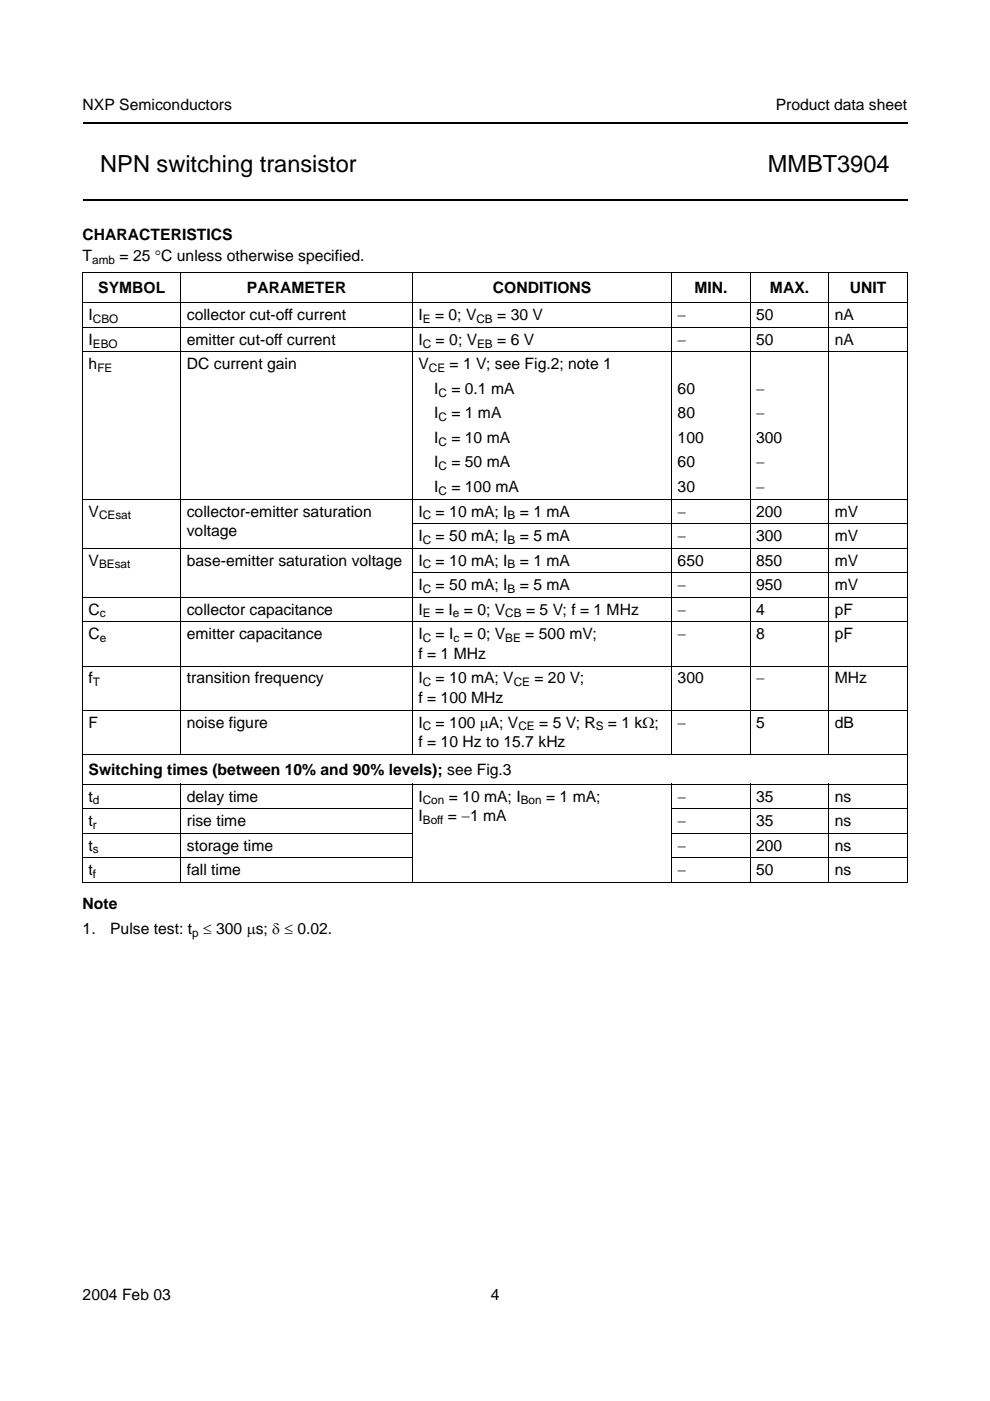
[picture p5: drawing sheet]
<svg xmlns="http://www.w3.org/2000/svg" width="210mm" height="297mm" viewBox="0 0 210 297" stroke-linecap="round" stroke-linejoin="round" font-family="sans-serif">
<defs><g id="words">
<g font-size="5">
<text x="21.3" y="36.4">NPN switching transistor</text>
<text x="162.8" y="36.4">MMBT3904</text>
</g>
<g font-size="3.3">
<text x="17.5" y="23.3">NXP Semiconductors</text>
<text x="164.5" y="23.3">Product data sheet</text>
<text x="17.5" y="50.8">CHARACTERISTICS</text>
<text x="17.5" y="55.4">T</text>
<text x="25.4" y="55.4">= 25 °C unless otherwise specified.</text>
<text x="20.8" y="62.2">SYMBOL</text>
<text x="52.4" y="62.2">PARAMETER</text>
<text x="104.5" y="62.2">CONDITIONS</text>
<text x="147.2" y="62.2">MIN.</text>
<text x="163.2" y="62.2">MAX.</text>
<text x="180.2" y="62.2">UNIT</text>
<text x="18.8" y="67.9">I</text>
<text x="39.6" y="67.9">collector cut-off current</text>
<text x="88.7" y="67.9">I</text>
<text x="92.2" y="67.9">= 0; V</text>
<text x="105.4" y="67.9">= 30 V</text>
<text x="143.7" y="67.9">−</text>
<text x="160.3" y="67.9">50</text>
<text x="177" y="67.9">nA</text>
<text x="18.8" y="73.1">I</text>
<text x="39.6" y="73.1">emitter cut-off current</text>
<text x="88.7" y="73.1">I</text>
<text x="92.4" y="73.1">= 0; V</text>
<text x="105.4" y="73.1">= 6 V</text>
<text x="143.7" y="73.1">−</text>
<text x="160.3" y="73.1">50</text>
<text x="177" y="73.1">nA</text>
<text x="18.8" y="78.3">h</text>
<text x="39.6" y="78.3">DC current gain</text>
<text x="88.7" y="78.3">V</text>
<text x="92.1" y="83.5">I</text>
<text x="95.3" y="78.3">= 1 V; see Fig.2; note 1</text>
<text x="95.7" y="83.5">= 0.1 mA</text>
<text x="143.7" y="83.5">60</text>
<text x="160.3" y="83.5">−</text>
<text x="92.1" y="88.7">I</text>
<text x="95.7" y="88.7">= 1 mA</text>
<text x="143.7" y="88.7">80</text>
<text x="160.3" y="88.7">−</text>
<text x="92.1" y="93.9">I</text>
<text x="95.7" y="93.9">= 10 mA</text>
<text x="143.7" y="93.9">100</text>
<text x="160.3" y="93.9">300</text>
<text x="92.1" y="99.1">I</text>
<text x="95.7" y="99.1">= 50 mA</text>
<text x="143.7" y="99.1">60</text>
<text x="160.3" y="99.1">−</text>
<text x="92.1" y="104.3">I</text>
<text x="95.7" y="104.3">= 100 mA</text>
<text x="143.7" y="104.3">30</text>
<text x="160.3" y="104.3">−</text>
<text x="18.8" y="109.5">V</text>
<text x="39.6" y="109.5">collector-emitter saturation</text>
<text x="39.6" y="113.7">voltage</text>
<text x="88.7" y="109.5">I</text>
<text x="92.4" y="109.5">= 10 mA; I</text>
<text x="110.2" y="109.5">= 1 mA</text>
<text x="143.7" y="109.5">−</text>
<text x="160.3" y="109.5">200</text>
<text x="177" y="109.5">mV</text>
<text x="18.8" y="119.9">V</text>
<text x="39.6" y="119.9">base-emitter saturation voltage</text>
<text x="88.7" y="114.7">I</text>
<text x="88.7" y="119.9">I</text>
<text x="92.4" y="114.7">= 50 mA; I</text>
<text x="92.4" y="119.9">= 10 mA; I</text>
<text x="110.2" y="114.7">= 5 mA</text>
<text x="110.2" y="119.9">= 1 mA</text>
<text x="143.7" y="114.7">−</text>
<text x="143.7" y="119.9">650</text>
<text x="160.3" y="114.7">300</text>
<text x="160.3" y="119.9">850</text>
<text x="177" y="114.7">mV</text>
<text x="177" y="119.9">mV</text>
<text x="88.7" y="125.1">I</text>
<text x="92.4" y="125.1">= 50 mA; I</text>
<text x="110.2" y="125.1">= 5 mA</text>
<text x="143.7" y="125.1">−</text>
<text x="160.3" y="125.1">950</text>
<text x="177" y="125.1">mV</text>
<text x="18.8" y="130.3">C</text>
<text x="39.6" y="130.3">collector capacitance</text>
<text x="88.7" y="130.3">I</text>
<text x="92.2" y="130.3">= I = 0; V</text>
<text x="111.5" y="130.3">= 5 V; f = 1 MHz</text>
<text x="143.7" y="130.3">−</text>
<text x="160.3" y="130.3">4</text>
<text x="177" y="130.3">pF</text>
<text x="18.8" y="135.5">C</text>
<text x="39.6" y="135.5">emitter capacitance</text>
<text x="88.7" y="135.5">I</text>
<text x="92.4" y="135.5">= I = 0; V</text>
<text x="111.4" y="135.5">= 500 mV;</text>
<text x="143.7" y="135.5">−</text>
<text x="160.3" y="135.5">8</text>
<text x="177" y="135.5">pF</text>
<text x="88.7" y="139.7">f = 1 MHz</text>
<text x="18.8" y="144.9">f</text>
<text x="39.6" y="144.9">transition frequency</text>
<text x="88.7" y="144.9">I</text>
<text x="88.7" y="149.1">f = 100 MHz</text>
<text x="92.4" y="144.9">= 10 mA; V</text>
<text x="113.3" y="144.9">= 20 V;</text>
<text x="143.7" y="144.9">300</text>
<text x="160.3" y="144.9">−</text>
<text x="177" y="144.9">MHz</text>
<text x="18.8" y="154.3">F</text>
<text x="39.6" y="154.3">noise figure</text>
<text x="88.7" y="154.3">I</text>
<text x="92.4" y="154.3">= 100 µA; V</text>
<text x="114.3" y="154.3">= 5 V; R</text>
<text x="128.9" y="154.3">= 1 kΩ;</text>
<text x="143.7" y="154.3">−</text>
<text x="160.3" y="154.3">5</text>
<text x="177" y="154.3">dB</text>
<text x="88.7" y="158.4">f = 10 Hz to 15.7 kHz</text>
<text x="18.8" y="164.3">Switching times (between 10% and 90% levels); see Fig.3</text>
<text x="18.8" y="169.9">t</text>
<text x="39.6" y="169.9">delay time</text>
<text x="88.7" y="169.9">I</text>
<text x="95.1" y="169.9">= 10 mA; I</text>
<text x="115.8" y="169.9">= 1 mA;</text>
<text x="143.7" y="169.9">−</text>
<text x="160.3" y="169.9">35</text>
<text x="177" y="169.9">ns</text>
<text x="18.8" y="175.2">t</text>
<text x="39.6" y="175.2">rise time</text>
<text x="88.7" y="174.1">I</text>
<text x="95" y="174.1">= −1 mA</text>
<text x="143.7" y="175.2">−</text>
<text x="160.3" y="175.2">35</text>
<text x="177" y="175.2">ns</text>
<text x="18.8" y="180.4">t</text>
<text x="18.8" y="185.6">t</text>
<text x="39.6" y="180.4">storage time</text>
<text x="39.6" y="185.6">fall time</text>
<text x="143.7" y="180.4">−</text>
<text x="143.7" y="185.6">−</text>
<text x="160.3" y="180.4">200</text>
<text x="160.3" y="185.6">50</text>
<text x="177" y="180.4">ns</text>
<text x="177" y="185.6">ns</text>
<text x="17.5" y="192.6">Note</text>
<text x="17.5" y="198.1">1.</text>
<text x="23.4" y="198.1">Pulse test: t ≤ 300 µs; δ ≤ 0.02.</text>
<text x="17.5" y="275.6">2004 Feb 03</text>
<text x="104" y="275.6">4</text>
</g>
<g font-size="2.5">
<text x="19.6" y="56">amb</text>
<text x="19.7" y="68.5">CBO</text>
<text x="89.6" y="68.5">E</text>
<text x="101" y="68.5">CB</text>
<text x="19.7" y="73.7">EBO</text>
<text x="89.6" y="73.7">C</text>
<text x="101.2" y="73.7">EB</text>
<text x="20.6" y="78.9">FE</text>
<text x="90.9" y="78.9">CE</text>
<text x="93" y="84.1">C</text>
<text x="93" y="89.3">C</text>
<text x="93" y="94.5">C</text>
<text x="93" y="99.7">C</text>
<text x="93" y="104.9">C</text>
<text x="21" y="110.1">CEsat</text>
<text x="89.6" y="110.1">C</text>
<text x="107.6" y="110.1">B</text>
<text x="89.6" y="115.3">C</text>
<text x="107.6" y="115.3">B</text>
<text x="21" y="120.5">BEsat</text>
<text x="89.6" y="120.5">C</text>
<text x="89.6" y="125.7">C</text>
<text x="107.6" y="120.5">B</text>
<text x="107.6" y="125.7">B</text>
<text x="21.2" y="130.9">c</text>
<text x="89.6" y="130.9">E</text>
<text x="96" y="130.9">e</text>
<text x="107.1" y="130.9">CB</text>
<text x="21.2" y="136.1">e</text>
<text x="89.6" y="136.1">C</text>
<text x="96.2" y="136.1">c</text>
<text x="107.1" y="136.1">BE</text>
<text x="19.7" y="145.5">T</text>
<text x="89.6" y="145.5">C</text>
<text x="108.9" y="145.5">CE</text>
<text x="89.6" y="154.9">C</text>
<text x="109.9" y="154.9">CE</text>
<text x="126.3" y="154.9">S</text>
<text x="19.7" y="170.6">d</text>
<text x="89.6" y="170.6">Con</text>
<text x="110.4" y="170.6">Bon</text>
<text x="19.7" y="175.8">r</text>
<text x="89.6" y="174.7">Boff</text>
<text x="19.7" y="181">s</text>
<text x="19.7" y="186.2">f</text>
<text x="40.7" y="198.6">p</text>
</g>
</g></defs>
<path d="M17.5 26.1h174.9M17.5 42.4h174.9" fill="none" stroke="#000" stroke-width=".42"/>
<g fill="none" stroke="#000" stroke-width=".21">
<path d="M17.4 57.9h175.1M17.5 58v129M38.4 57.8v102.3M87.5 57.8v102.3M142.4 57.8v102.3M159.1 57.8v102.3M175.7 57.8v102.3M192.4 58v129M17.4 64.2h175.1M17.4 69.4h175.1M17.4 74.6h175.1M17.4 105.8h175.1"/>
<path d="M17.4 116.2h175.1M87.4 111h105.1M17.4 126.6h175.1M17.4 131.8h175.1M87.4 121.5h105.1M17.4 141.2h175.1M17.4 150.6h175.1M17.4 160h175.1M17.4 166.3h175.1M17.4 171.5h70.2M17.4 176.7h70.2M38.4 166.2v21"/>
<path d="M87.5 166.2v21M142.3 171.5h50.2M142.3 176.7h50.2M142.4 166.2v21M159.1 166.2v21M175.7 166.2v21M17.4 181.9h70.2M17.4 187.1h175.1M142.3 181.9h50.2"/>
</g>
<use href="#words"/>
</svg>
